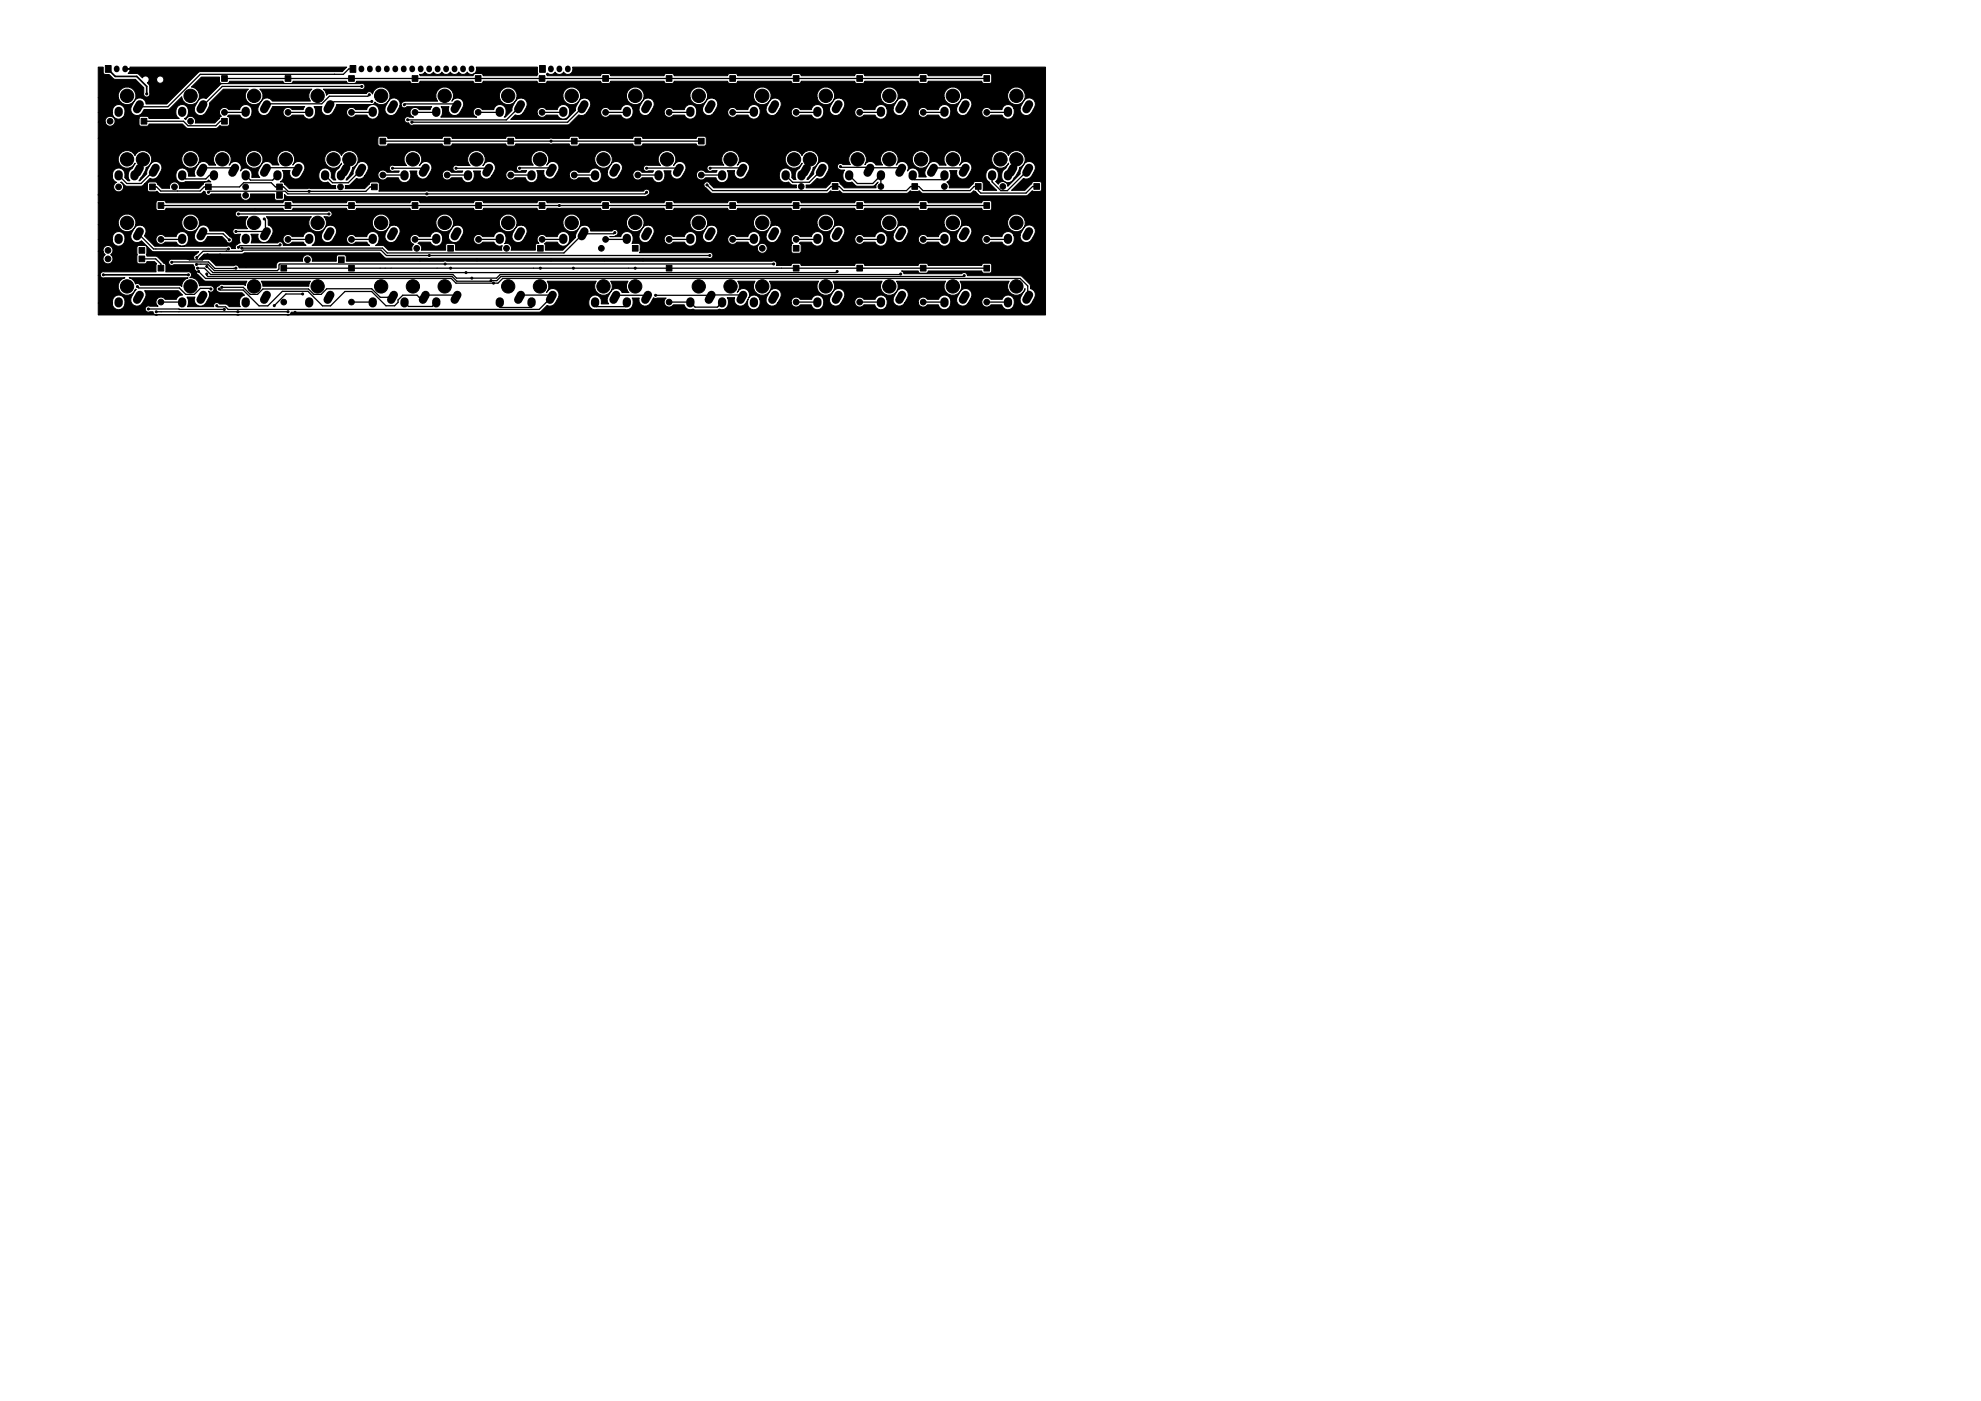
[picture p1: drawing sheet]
<svg xmlns="http://www.w3.org/2000/svg" width="594mm" height="420mm" viewBox="0 0 594 420" stroke-linecap="round" stroke-linejoin="round" font-family="sans-serif">
<g fill="#000" stroke="#000" stroke-width=".3">
<path d="M29.5 20.1h1.4l.2 2 1.6 .2 1.5 1.4 6.4 .1 2.5 2.5v1.7a.95 .95 0 0 0 1 1.1 .95 .95 0 0 0 .8-1.2l-.1-2.3-.6-.8 .5-.7h2.3a1.11 1.11 0 0 0 1.7 .7 1.11 1.11 0 0 0 0-1.8 1.11 1.11 0 0 0-1.7 .7v.4h-2.3a1.1 1.1 0 0 0-.7-1.3 1.1 1.1 0 0 0-1.3 .6l-1.4-1.3-2.9-.1 .4-.4 .2-.6-.1-.2h-1.5v-.3h1.5l.1-.4h65l-1.4 1.4h-42.5l-.6 .2-9.5 9.5h-6.2l-.1-.5a1.88 1.88 0 0 0-1.5-1.3 1.88 1.88 0 0 0-1.9 .9l-1.1 2.3a1.88 1.88 0 0 0 1.3 2 1.88 1.88 0 0 0 2.2-.9l.5-.9h7.5l3.8-3.8v.3a2.67 2.67 0 0 0 2.9 2.1 2.67 2.67 0 0 0 2.4-2.6 2.67 2.67 0 0 0-2.4-2.7l3-3h5.4l.1 1.5 .6 .4h1.9l.4-.6h16.1l.2 .4 .4 .2h1.9l.5-.6h16l.2 .4 .5 .2h1.9l.4-.6h16.1l.1 .4 .5 .2h1.9l.5-.6h15.9l.2 .4 .4 .2h2l.4-.6h16.2l.1 .4 .5 .2h1.9l.5-.6h16l.2 .4 .5 .2h1.9l.4-.6h16.1l.1 .4 .5 .2h1.9l.5-.6h16l.2 .4 .5 .2h1.9l.4-.6h16.1l.1 .4 .5 .2h1.9l.5-.6h16l.2 .4 .5 .2h1.9l.4-.6h16.1l.1 .4 .5 .2h1.9l.5-.6h16l.4 .6h2l.4-.1 .2-.5v-1.9l-.6-.5-2 .1-.4 .6h-16l-.2-.5-.5-.2-1.9 .1-.4 .6h-16.1l-.2-.5-.4-.2-2 .1-.4 .6h-16l-.2-.5-.5-.2-1.9 .1-.4 .6h-16.1l-.2-.5-.4-.2-2 .1-.4 .6h-16l-.2-.5-.5-.2-1.9 .1-.4 .6h-16.1l-.2-.5-.4-.2-2 .1-.4 .6h-16l-.2-.5 .3-.3a1.47 1.47 0 0 0 2.3-.3 1.45 1.45 0 0 0 2.5 0 1.54 1.54 0 0 0 2.1 .5 1.54 1.54 0 0 0 .6-2h141.8v74.4h-284v-3.6h4.2l.1 .7a1.94 1.94 0 0 0 2.4 1.2 1.94 1.94 0 0 0 1.3-2.3 1.94 1.94 0 0 0-2.2-2 1.94 1.94 0 0 0-1.6 2.4h-4.2v-8.3h.6l.7 .8 6.7-.1-.9 .4a2.67 2.67 0 0 0-.1 4.3 2.67 2.67 0 0 0 4.1-1.3l.3 .1a3.6 3.6 0 0 0-1.3 4.3 1.89 1.89 0 0 0 3.1-.2l1.1-2.3-.1-.7-.3-.7h10l1.3 1.3-1.3 .4-.5 .9h-3.4a1.51 1.51 0 0 0-2.3-.3 1.51 1.51 0 0 0 .2 2.3l-2.7-.1a.95 .95 0 0 0-1.1 1.1 .95 .95 0 0 0 1.4 .7h.9v.2a.95 .95 0 0 0 1.5 .6l38.8 .1a.94 .94 0 0 0 1.1-.8h74.4l.6-.2 1.8-1.8a1.86 1.86 0 0 0 2.4-.7l1.1-2.3a1.97 1.97 0 0 0-1.5-2.1 1.97 1.97 0 0 0-2.2 1.2 2.52 2.52 0 0 0 .2-3.4l14.6 .1a2.68 2.68 0 0 0 2.3 4.2 2.68 2.68 0 0 0 2.1-4.3l5.2 .1a2.55 2.55 0 0 0 .3 3.3h-2l-.3-.5a1.88 1.88 0 0 0-3.1 .3l-1.1 2.2v.8l.4 .6h-2.2a1.97 1.97 0 0 0-1.7-2.6 1.97 1.97 0 0 0-2 2.4 1.88 1.88 0 0 0 2.5 1.9l8.7 .1a2.23 2.23 0 0 0 1.8-3.5h2.1l-.1 .3a1.88 1.88 0 0 0 1.3 2 1.88 1.88 0 0 0 2.2-.8l.9-1.6 .4 .2 3.4-.1-.4 .4a1.51 1.51 0 0 0 .4 2.1 1.51 1.51 0 0 0 2.1-.5h3.3v.2a1.91 1.91 0 0 0 2.7 1.1l.6 .2h6.6l.6-.2 .7 .2a2.24 2.24 0 0 0 1.7-3.6h2.2l-.1 .4a1.88 1.88 0 0 0 1.3 2 1.88 1.88 0 0 0 2.2-.8l.7-1.3-.2 .6a1.97 1.97 0 0 0 1.7 2.7 1.97 1.97 0 0 0 2.1-2.4l-.1-.8h1.8l.1 .8a1.88 1.88 0 0 0 1.5 1.3 1.88 1.88 0 0 0 1.9-.9h4.1l.2 .5a1.51 1.51 0 0 0 2.5 0h3.3v.2a1.94 1.94 0 0 0 2.4 1.2 1.94 1.94 0 0 0 1.3-2.3l-.1-.8h1.9v.8a1.88 1.88 0 0 0 1.6 1.3 1.88 1.88 0 0 0 1.8-.9h4.1l.3 .5a1.51 1.51 0 0 0 2.5 0h3.2l.1 .2a1.94 1.94 0 0 0 2.4 1.2 1.94 1.94 0 0 0 1.3-2.3l-.1-.8h1.8l.1 .8a1.88 1.88 0 0 0 1.5 1.3 1.88 1.88 0 0 0 1.9-.9h4.1l.2 .5a1.51 1.51 0 0 0 2.5 0h3.3v.2a1.94 1.94 0 0 0 2.4 1.2 1.94 1.94 0 0 0 1.3-2.3l-.1-.8h1.8l.1 .8a1.88 1.88 0 0 0 1.6 1.3 1.88 1.88 0 0 0 1.8-.9h4.1l.3 .5a1.51 1.51 0 0 0 2.5 0h3.2l.1 .2a1.94 1.94 0 0 0 2.4 1.2 1.94 1.94 0 0 0 1.3-2.3 1.87 1.87 0 0 0-1.5-2 1.87 1.87 0 0 0-2.2 1.3h-3.3a1.51 1.51 0 0 0-1.9-.6 1.51 1.51 0 0 0-.9 1.7h-4.1l1.2-2.3a1.89 1.89 0 0 0-1.3-2 1.89 1.89 0 0 0-2.3 .9l-1.1 2.2h-1.8l-.3-.6a1.85 1.85 0 0 0-3.2 .7h-3.4a1.51 1.51 0 0 0-1.8-.6 1.51 1.51 0 0 0-.9 1.7h-4.1l1.1-2.3a1.89 1.89 0 0 0-1.3-2 1.89 1.89 0 0 0-2.2 .9l-1.1 2.2h-1.8l-.4-.6a1.85 1.85 0 0 0-3.2 .7h-3.3a1.51 1.51 0 0 0-1.9-.6 1.51 1.51 0 0 0-.9 1.7h-4.1l1.2-2.3a1.89 1.89 0 0 0-1.3-2 1.89 1.89 0 0 0-2.3 .9l-1 2.2h-1.9l-.3-.6a1.85 1.85 0 0 0-3.2 .7h-3.4a1.51 1.51 0 0 0-1.8-.6 1.51 1.51 0 0 0-.9 1.7h-4.1l1.1-2.3a1.89 1.89 0 0 0-1.3-2 1.89 1.89 0 0 0-2.2 .9l-1.1 2.2h-1.8l-.4-.6a1.86 1.86 0 0 0-3 .3 1.94 1.94 0 0 0-.8-2.7 1.94 1.94 0 0 0-2.6 .9 2.52 2.52 0 0 0 .1-3.3l5.2 .1a2.68 2.68 0 0 0 2.2 4.2 2.68 2.68 0 0 0 2.2-4.3l14.6 .1a2.68 2.68 0 0 0 2.3 4.2 2.68 2.68 0 0 0 2.1-4.3l14.7 .1a2.68 2.68 0 0 0 2.2 4.2 2.68 2.68 0 0 0 2.2-4.3l14.6 .1a2.68 2.68 0 0 0 2.3 4.2 2.68 2.68 0 0 0 2.1-4.3l14.7 .1a2.67 2.67 0 0 0 1.1 3.9 2.67 2.67 0 0 0 3.7-1.8v.5l-1.5 2.7a1.89 1.89 0 0 0 1.3 2 1.89 1.89 0 0 0 2.2-.8l1.1-2.3a1.83 1.83 0 0 0-1.5-2l-.2-1.4-2.5-2.5h-16.2v-.2a.95 .95 0 0 0-.7-.8 .95 .95 0 0 0-1 .4h-17.4l-.1-.5-.5-.3h5l.1 .4 .5 .2h1.9l.5-.6h16l.4 .6h2l.6-.4v-2.2l-.6-.4h-1.7l-.5 .2-.2 .5h-16l-.4-.6-2-.1-.4 .2-.2 .5h-16.1l-.4-.6-1.9-.1-.5 .2-.2 .5h-16l-.4-.6-2-.1-.4 .2-.2 .5h-4.5a.94 .94 0 0 0-.1-1.1 .94 .94 0 0 0-1.2-.2h-127.6l-.1-1.5-.6-.4-2.1 .2-.2 1.7h-7.3l.1-.1a1.5 1.5 0 0 0-1.6-1.8 1.5 1.5 0 0 0-1.3 1.9l-7.2 .1-.7 .7-.1 1.2h-11.1l-.2-.4a.94 .94 0 0 0-1.4-.2h-5.3l-2-1.9-3-.1 1.4-1.5h11.4l.7-.4h40.6l1.4 1.4 .6 .2 96.8 .2a.95 .95 0 0 0 1.1-1.1 .95 .95 0 0 0-1.4-.7h-20.6l.2-1h35.1a1.51 1.51 0 0 0 2.1 1.1 1.51 1.51 0 0 0 .6-2.3h7.5l.1 2.2 .5 .2h1.7l.5-.2 .2-.5-.1-1.9-.5-.4 .3-.4h3.4l.3 .6a1.96 1.96 0 0 0 2.3 .4 1.96 1.96 0 0 0 1-2.2l-.1-.7h1.9v.7a1.85 1.85 0 0 0 3.2 .7h4.3l.3 .5a1.51 1.51 0 0 0 2.5 0h3.3l.3 .6a1.96 1.96 0 0 0 2.4 .4 1.96 1.96 0 0 0 1-2.2l-.1-.7h1.8l.1 .7a1.85 1.85 0 0 0 3.2 .7h4.3l.2 .5a1.51 1.51 0 0 0 2.5 0h3.4l.3 .6a1.96 1.96 0 0 0 2.3 .4 1.96 1.96 0 0 0 1-2.2l-.1-.7h1.8l.1 .7a1.85 1.85 0 0 0 3.2 .7h4.3l.3 .5a1.51 1.51 0 0 0 2.5 0h3.3l.3 .6a1.96 1.96 0 0 0 2.4 .4 1.96 1.96 0 0 0 1-2.2l-.1-.7h1.8l.1 .7a1.89 1.89 0 0 0 1.6 1.4 1.89 1.89 0 0 0 1.8-1l1.1-2.2a1.89 1.89 0 0 0-1.3-2.1 1.89 1.89 0 0 0-2.2 .9l-1.1 2.3h-1.8l-.4-.6a1.86 1.86 0 0 0-1.9-.6 1.86 1.86 0 0 0-1.3 1.5h-3.3a1.51 1.51 0 0 0-1.9-.6 1.51 1.51 0 0 0-.9 1.7h-4.3l1.4-2.5a1.89 1.89 0 0 0-1.3-2.1 1.89 1.89 0 0 0-2.3 .9l-1.1 2.3h-1.8l-.3-.6a1.86 1.86 0 0 0-1.9-.6 1.86 1.86 0 0 0-1.4 1.5h-3.3a1.51 1.51 0 0 0-1.8-.6 1.51 1.51 0 0 0-.9 1.7h-4.3l1.3-2.5a1.89 1.89 0 0 0-1.3-2.1 1.89 1.89 0 0 0-2.2 .9l-1.1 2.3h-1.8l-.4-.6a1.86 1.86 0 0 0-1.9-.6 1.86 1.86 0 0 0-1.3 1.5h-3.3a1.51 1.51 0 0 0-1.9-.6 1.51 1.51 0 0 0-.9 1.7h-4.3l1.4-2.5a1.89 1.89 0 0 0-1.3-2.1 1.89 1.89 0 0 0-2.3 .9l-1 2.3h-1.9l-.3-.6a1.86 1.86 0 0 0-1.9-.6 1.86 1.86 0 0 0-1.4 1.5h-3.3a1.51 1.51 0 0 0-2.3-.3 1.51 1.51 0 0 0 .1 2.3l-.3 .2-.2 .4h-7.5l-.4-.4a1.51 1.51 0 0 0-1.6 0 1.51 1.51 0 0 0-.7 1.6h-35.1l-.2-1.6-.5-.2h-1.8a2.96 2.96 0 0 0 .3-2.3h1.8l.1 .7a1.85 1.85 0 0 0 3.2 .7h4.3l.2 .5a1.51 1.51 0 0 0 2.5 0h3.4l.3 .6a1.96 1.96 0 0 0 2.3 .4 1.96 1.96 0 0 0 1-2.2l-.1-.7h1.9v.7a1.85 1.85 0 0 0 3.2 .7h4.3l.3 .5a1.51 1.51 0 0 0 2.5 0h3.3l.3 .6a1.96 1.96 0 0 0 2.4 .4 1.96 1.96 0 0 0 1-2.2l-.1-.7h1.8l.1 .7a1.89 1.89 0 0 0 1.6 1.4 1.89 1.89 0 0 0 1.8-1l1.1-2.2a1.89 1.89 0 0 0-1.3-2.1 1.89 1.89 0 0 0-2.2 .9l-1.1 2.3h-1.8l-.4-.6a1.86 1.86 0 0 0-1.9-.6 1.86 1.86 0 0 0-1.3 1.5h-3.3a1.51 1.51 0 0 0-1.9-.6 1.51 1.51 0 0 0-.9 1.7h-4.3l1.4-2.5a1.89 1.89 0 0 0-1.3-2.1 1.89 1.89 0 0 0-2.3 .9l-1 2.3h-1.9l-.3-.6a1.86 1.86 0 0 0-1.9-.6 1.86 1.86 0 0 0-1.4 1.5h-3.3a1.51 1.51 0 0 0-1.8-.6 1.51 1.51 0 0 0-.9 1.7h-4.3l1.3-2.5a1.89 1.89 0 0 0-1.3-2.1 1.89 1.89 0 0 0-2.2 .9l-1.1 2.3h-1.8l-.4-.6a1.86 1.86 0 0 0-1.9-.6 1.86 1.86 0 0 0-1.3 1.5l-3.3-.1h1.1a1.17 1.17 0 0 0 1.1-.7 1.17 1.17 0 0 0-.2-1.2 .94 .94 0 0 0-1.3 .3h-6.5v-.5a1.88 1.88 0 0 0-1.6-1.3 1.88 1.88 0 0 0-1.9 .9l-.8 1.6-.2 1.2-3.8 3.8h-5.3v-1.4l-.2-.5 .5-.5h3.4l.3 .6a1.96 1.96 0 0 0 2.3 .4 1.96 1.96 0 0 0 1-2.2 1.87 1.87 0 0 0-1.6-2 1.87 1.87 0 0 0-2.1 1.6h-3.3a1.51 1.51 0 0 0-2.3-.3 1.51 1.51 0 0 0 .1 2.3h-.6l-.4 .4v1.6h-7.3l.1-.2a1.49 1.49 0 0 0-2.1-1.7 2.88 2.88 0 0 0 .4-2.4h1.8l.1 .7a1.89 1.89 0 0 0 1.6 1.4 1.89 1.89 0 0 0 1.8-1l1.1-2.2a1.89 1.89 0 0 0-1.3-2.1 1.89 1.89 0 0 0-2.2 .9l-1.1 2.3h-1.8l-.4-.6a1.86 1.86 0 0 0-1.9-.6 1.86 1.86 0 0 0-1.3 1.5h-3.3a1.51 1.51 0 0 0-2.3-.3 1.51 1.51 0 0 0 0 2.2 1.51 1.51 0 0 0 2.3-.3h3.3l.3 .6a1.8 1.8 0 0 0 2.2 .5l-.2 .5 .1 .8h-13.9l-.2-1.8-.4-.2h-1.7l-.6 .4-.1 1.6h-7.3a1.44 1.44 0 0 0-1-2l.4-.4h3.4l.3 .6a1.96 1.96 0 0 0 2.3 .4 1.96 1.96 0 0 0 1-2.2l-.1-.7h1.9v.7a1.89 1.89 0 0 0 1.6 1.4 1.89 1.89 0 0 0 1.9-1l1.1-2.2a1.89 1.89 0 0 0-1.3-2.1 1.89 1.89 0 0 0-2.3 .9l-1 2.3h-1.9l-.3-.6a1.86 1.86 0 0 0-1.9-.6 1.86 1.86 0 0 0-1.4 1.5h-3.3a1.51 1.51 0 0 0-2.5-.1 1.51 1.51 0 0 0 .9 2.3 1.42 1.42 0 0 0-.5 1.8h-7.1l-1.5-1.3-2.4-.1 .4-.2a2.86 2.86 0 0 0 .6-2.7h1.8l.1 .7a1.89 1.89 0 0 0 1.6 1.4 1.89 1.89 0 0 0 1.8-1l1.1-2.2a1.89 1.89 0 0 0-1.3-2.1 1.89 1.89 0 0 0-2.2 .9l-1.1 2.3h-1.8l-.4-.6a1.86 1.86 0 0 0-1.9-.6 1.86 1.86 0 0 0-1.3 1.5h-3.3a1.51 1.51 0 0 0-2.3-.3 1.51 1.51 0 0 0 0 2.2 1.51 1.51 0 0 0 2.3-.3h3.3l.8 1h-17.2a2.59 2.59 0 0 0 .9-2.9h1.9v.7a1.89 1.89 0 0 0 1.6 1.4 1.89 1.89 0 0 0 1.9-1l1.1-2.2a1.89 1.89 0 0 0-1.3-2.1 1.89 1.89 0 0 0-2.3 .9l-1 2.3h-1.9l-.3-.6a1.86 1.86 0 0 0-1.9-.6 1.86 1.86 0 0 0-1.4 1.5h-3.3a1.51 1.51 0 0 0-2.2-.3 1.51 1.51 0 0 0 0 2.2 1.51 1.51 0 0 0 2.2-.3h3.4l.8 1h-6.9a.95 .95 0 0 0-.5-1.1 .95 .95 0 0 0-1.2 .4l-7.9-.1a2.87 2.87 0 0 0-.1-2.6h2.2l-.1 .5a1.88 1.88 0 0 0 1.3 2 1.88 1.88 0 0 0 2.2-.9l1.1-2.2a1.83 1.83 0 0 0-1.5-2.1v-1.8l-.5-.7h13.5l-.4 .4a2.68 2.68 0 0 0 1.2 3.9 2.68 2.68 0 0 0 3.7-1.9h13.8l.4 .9a2.68 2.68 0 0 0 2.7 1.2 2.68 2.68 0 0 0 2.1-2.1h13.8l.4 .9a2.68 2.68 0 0 0 2.8 1.2 2.68 2.68 0 0 0 2.1-2.1h13.8l.4 .9a2.68 2.68 0 0 0 2.7 1.2 2.68 2.68 0 0 0 2.1-2.1h13.8l.4 .9a2.68 2.68 0 0 0 2.8 1.2 2.68 2.68 0 0 0 2.1-2.1h13.8l.4 .9a2.68 2.68 0 0 0 2.7 1.2 2.68 2.68 0 0 0 2.1-2.1h13.8l.4 .9a2.68 2.68 0 0 0 2.8 1.2 2.68 2.68 0 0 0 2.1-2.1h13.8l.4 .9a2.68 2.68 0 0 0 2.7 1.2 2.68 2.68 0 0 0 2.1-2.1h13.8l.4 .9a2.68 2.68 0 0 0 2.8 1.2 2.68 2.68 0 0 0 2.1-2.1h13.8l.4 .9a2.68 2.68 0 0 0 2.7 1.2 2.68 2.68 0 0 0 2.1-2.1h13.8l.4 .9a2.68 2.68 0 0 0 2.8 1.2 2.68 2.68 0 0 0 2.1-2.1h13.8l.4 .9a2.68 2.68 0 0 0 4.4 0 2.68 2.68 0 0 0-1.7-4.1 2.68 2.68 0 0 0-3.1 3.2h-13.8v-1.1a2.68 2.68 0 0 0-3.2-2.1 2.68 2.68 0 0 0-2.1 3.2h-13.8v-1.1a2.68 2.68 0 0 0-3.1-2.1 2.68 2.68 0 0 0-2.1 3.2h-13.8v-1.1a2.68 2.68 0 0 0-3.2-2.1 2.68 2.68 0 0 0-2.1 3.2h-13.8v-1.1a2.68 2.68 0 0 0-3.1-2.1 2.68 2.68 0 0 0-2.1 3.2h-13.8v-1.1a2.68 2.68 0 0 0-3.2-2.1 2.68 2.68 0 0 0-2.1 3.2h-13.8v-1.1a2.68 2.68 0 0 0-3.1-2.1 2.68 2.68 0 0 0-2.1 3.2h-13.8v-1.1a2.68 2.68 0 0 0-3.2-2.1 2.68 2.68 0 0 0-2.1 3.2h-13.8v-1.1a2.68 2.68 0 0 0-3.1-2.1 2.68 2.68 0 0 0-2.1 3.2h-13.8v-1.1a2.68 2.68 0 0 0-3.2-2.1 2.68 2.68 0 0 0-2.1 3.2h-13.8v-1.1a2.68 2.68 0 0 0-3.1-2.1 2.68 2.68 0 0 0-2.1 3.2h-13.8v-1.1l-.8-1.3 1.4 .1a.95 .95 0 0 0 1.1-1.1 .95 .95 0 0 0-1.4-.7l-26.5-.1a.95 .95 0 0 0-1.1 1.1 .95 .95 0 0 0 1.4 .7h2.3l-.3 .4a2.55 2.55 0 0 0 .2 3.2l-3.3-.1a.95 .95 0 0 0-1.1 1.1 .95 .95 0 0 0 1.4 .6h1l-.2 .3a2.93 2.93 0 0 0 0 2.4l-.8 .4a.92 .92 0 0 0-.6 1.2h-1.2a.94 .94 0 0 0-1.4-.7h-13.5h.7a2.56 2.56 0 0 0 1.2-3.1h1.9v.7a1.89 1.89 0 0 0 1.6 1.4 1.89 1.89 0 0 0 1.9-1l.5-.9h4.3l1.4 1.6a.95 .95 0 0 0 1.5 0 .95 .95 0 0 0-.5-1.5l-1.8-1.6-4.4-.1a1.86 1.86 0 0 0-1.4-1.8 1.86 1.86 0 0 0-2.1 .9l-1 2.3h-1.9l-.3-.6a1.86 1.86 0 0 0-1.9-.6 1.86 1.86 0 0 0-1.4 1.5h-3.3a1.51 1.51 0 0 0-2.2-.3 1.51 1.51 0 0 0 0 2.2 1.51 1.51 0 0 0 2.2-.3h3.4l.9 1.1 .6 .1h-8l-3.1-3a1.92 1.92 0 0 0-.2-2.9 1.92 1.92 0 0 0-2.8 .5l-1.1 2.3a1.86 1.86 0 0 0 1.1 1.9 1.86 1.86 0 0 0 2.1-.4l3.3 3.2 13.9 .1-1.1 .9a.95 .95 0 0 0-.3 1.3h-6.5a.95 .95 0 0 0-1.1 1.2 .95 .95 0 0 0 1.5 .5h5.9l.4 .7-.1 .5 .4 1.3 2.6 2.4h12.7l-.4 1.3-.7-.3-6.6-.1-.6 .5a1.01 1.01 0 0 0-.9 1.1 1.01 1.01 0 0 0 .9 .9l6.9 .1 .7 .7-.2 .1a2.48 2.48 0 0 0-1 3.4h-3.3l-.9-.8-2.1-.1a.95 .95 0 0 0-1.2-.3 .95 .95 0 0 0-.5 1.2h-7.9l.1-.1a2.88 2.88 0 0 0-.2-2.8h2.4a1.88 1.88 0 0 0 .7 2.5 1.88 1.88 0 0 0 2.6-.7l1.1-2.3-.4-1.3a.99 .99 0 0 0 1.7-.4 .99 .99 0 0 0-1.1-1.2h-3.3a2.53 2.53 0 0 0-2.9-2.4 .94 .94 0 0 0 .5-1.2 .94 .94 0 0 0-1.2-.6h-6.5v-2.2l-.7-.4-1.7-1.8-.6-.3h-2.7l-.1-.4 .1-2.4-.6-.4h-1.7l-.6 .4v4.7l.6 .4h1.7l.4-.1 .2-.5h2.4l.6 .6-.2 .5v1.9h-16a.96 .96 0 0 0-.7 1.1h-.6v-7.2h1.4l.7 1a1.51 1.51 0 0 0-.4 2.2 1.51 1.51 0 0 0 2.3 0 1.51 1.51 0 0 0-.3-2.2 1.51 1.51 0 0 0-.2-2.7 1.51 1.51 0 0 0-2.1 1.7h-1.4v-3.6h4.2l.1 .8a1.94 1.94 0 0 0 2.4 1.2 1.94 1.94 0 0 0 1.3-2.4 1.94 1.94 0 0 0-2.2-2 1.94 1.94 0 0 0-1.6 2.4h-4.2v-4.4h6l.4 .9a2.68 2.68 0 0 0 2.7 1.2 2.68 2.68 0 0 0 2.1-2.1h13.8l.4 .9a2.68 2.68 0 0 0 4.5 0 2.68 2.68 0 0 0-1.7-4.1 2.68 2.68 0 0 0-3.2 3.2h-13.8v-1.1a2.68 2.68 0 0 0-3.1-2.1 2.68 2.68 0 0 0-2.1 3.2h-6v-6.6h17.3v1.9l.6 .4h1.9l.5-.6h35.1l.2 .4 .4 .2h1.9l.5-.6h16l.2 .4 .5 .2h1.9l.4-.6h16.1l.1 .4 .5 .2h1.9l.5-.6h16l.2 .4 .5 .2h1.9l.4-.6h16.1l.1 .4 .5 .2h1.9l.5-.6h16l.2 .4 .5 .2h1.9l.4-.6h16.1l.1 .4 .5 .2h1.9l.5-.6h16l.2 .4 .5 .2h1.9l.4-.6h16.1l.1 .4 .5 .2h1.9l.5-.6h16l.2 .4 .5 .2h1.9l.4-.6h16.1l.1 .4 .5 .2h1.9l.5-.6h16l.4 .6h2l.6-.4v-1.9l-.2-.5-.4-.2-2 .1-.4 .6h-16l-.2-.5-.5-.2-1.9 .1-.4 .6h-16.1l-.2-.5-.4-.2-2 .1-.4 .6h-16l-.2-.5-.5-.2-1.9 .1-.4 .6h-16.1l-.2-.5-.4-.2-2 .1-.4 .6h-16l-.2-.5-.5-.2-1.9 .1-.4 .6h-16.1l-.2-.5-.4-.2-2 .1-.4 .6h-16l-.2-.5-.5-.2-1.9 .1-.4 .6h-16.1l-.2-.5-.4-.2-2 .1-.4 .6h-16l-.2-.5-.5-.2-1.9 .1-.4 .6h-16.1l-.2-.5-.4-.2-2 .1-.4 .6h-16l-.2-.5-.5-.2-1.9 .1-.4 .6h-35.1l-.2-.5-.5-.2-1.9 .1-.4 .6h-17.3v-8h4.2a1.79 1.79 0 0 0 1.3 1.9 1.5 1.5 0 0 0-.6 2.3 1.5 1.5 0 0 0 2.3 0 1.5 1.5 0 0 0-.5-2.3l.2-.1 1 1 .6 .3h4.3l1-.7h.9l.2 2.1 .5 .2h1.7l.5-.2 1.1 .8h11.8l1.2-.8 .4 .2v.4a.95 .95 0 0 0 .7 .7 .95 .95 0 0 0 1-.4l8.9 .1a1.51 1.51 0 0 0 1.5 1.8 1.51 1.51 0 0 0 1.4-1.9h7.2l.1 1.5 .6 .4 2.1-.2 .2-1.6 1 .7h107.1a1.3 1.3 0 0 0 1.2-.8 1.3 1.3 0 0 0-.2-1.3 .94 .94 0 0 0-1.4 .4h-79.4l.2-1.7h97.3l2 2.2 .6 .2h34.3l1.1-.8 .5 .2h1.7l.5-.2 1.1 .8h18.9l1.2-.8 .5 .2h1.7l.5-.2 1.1 .8h14.1l1.1-.8 .6 .2 .9 1.1 .6 .2h13.6l.6-.2 1.3-1.3 .4 .2h1.7l.6-.4 .1-1.9-.2-.5-.5-.2h-1.7l-.4 .2-.2 .6-2.1 1.9h-3.9l3.5-3.6a1.86 1.86 0 0 0 2.5-.7l1.1-2.3a1.89 1.89 0 0 0-1.3-2 1.89 1.89 0 0 0-2.2 .9l-.9 1.5-.2 1.3-3.7 3.7-.2-.8-.5-.5a2.02 2.02 0 0 0 2.7-1.3 5 5 0 0 0 1.5-3 2.64 2.64 0 0 0 1.1-4.3 2.64 2.64 0 0 0-4.4 .7 2.66 2.66 0 0 0-4-1 2.66 2.66 0 0 0 0 4.2 2.66 2.66 0 0 0 4-1l-.8 1.6-.5 .3a2.5 2.5 0 0 0 .3 3.8 1.43 1.43 0 0 0-2 .7l-.8-.9 .1-.1a2.2 2.2 0 0 0 .7-2.6 2.2 2.2 0 0 0-2.5-1.2 2.39 2.39 0 0 0-.2 4.1l.2 .5 2 2h-4.1v-2.3l-.6-.4-1.9 .1-.4 .7-1.3 1.1-5.9-.1a1.45 1.45 0 0 0-.8-1.6 2.48 2.48 0 0 0 .9-3.4h2.2l-.2 .4a1.89 1.89 0 0 0 1.3 2 1.89 1.89 0 0 0 2.3-.8l1.1-2.3a1.95 1.95 0 0 0-1.5-2 1.95 1.95 0 0 0-2.3 1 2.65 2.65 0 0 0-.1-3.6 2.65 2.65 0 0 0-3.7 0 2.65 2.65 0 0 0-.1 3.6h-2.1l-.2-.4a1.88 1.88 0 0 0-3.1 .3l-1.1 2.2 .1 .8 .4 .7h-2.2a1.94 1.94 0 0 0-1-2.5 1.94 1.94 0 0 0-2.5 .7 1.93 1.93 0 0 0-.7-2.7 1.93 1.93 0 0 0-2.7 .9l.6-1.2h4.3a2.68 2.68 0 0 0 4.1 1.7 2.68 2.68 0 0 0 0-4.4 2.68 2.68 0 0 0-4.1 1.7v1h-4.3a2.67 2.67 0 0 0-3.2-3.1 2.67 2.67 0 0 0-1.4 4.3h-2l-.2-.4a1.93 1.93 0 0 0-3.2 .3 2.67 2.67 0 0 0-.3-3.6 2.67 2.67 0 0 0-3.6 0 2.67 2.67 0 0 0-.4 3.6h-2.2l-.2-.2a1 1 0 0 0-1.5 .7 1 1 0 0 0 1.2 1.1h1l-.3 .4a2.16 2.16 0 0 0 0 2.4 2.16 2.16 0 0 0 2.2 .9l.3-.1 1 1 .6 .3h4.6l.6-.3 1-.9a1.47 1.47 0 0 0-.6 1.6h-9.4l-1.4-1.1-.1-.6-.5-.2-1.9 .1-.5 .7-1.3 1.1h-5.9v-.8l1.3-.1 2-1.9 1.4 .2 .6-.4a3.6 3.6 0 0 0 1.2-4.2 1.88 1.88 0 0 0-3.1 .3l-.9 1.5-.2 1.3-1.6 1.6h-.4l.3-.5a5 5 0 0 0 1.5-3 2.64 2.64 0 0 0 1.1-4.3 2.64 2.64 0 0 0-4.4 .7 2.66 2.66 0 0 0-4-1 2.66 2.66 0 0 0 0 4.2 2.66 2.66 0 0 0 4-1l-.8 1.6-.5 .3a2.71 2.71 0 0 0-.5 3h-.7l-.6-.6a1.98 1.98 0 0 0-1.5-2.8 1.98 1.98 0 0 0-2.2 2.4 1.85 1.85 0 0 0 2.7 1.8l1 .8 1.5 .1-.1 .8h-24.7l-1.2-1.1a.95 .95 0 0 0-1.1-.7 .95 .95 0 0 0-.7 1.1h-97.3l-.1-.6-.3-.4h-2l-.4 .1-.2 .6-1.4 1.3h-5.9v-1h1.3l2.1-2.1a1.85 1.85 0 0 0 2.5-.7h3.9l.2 .5a1.51 1.51 0 0 0 2.6 0h3.4v.2a1.94 1.94 0 0 0 2.4 1.2 1.94 1.94 0 0 0 1.3-2.3l-.3-1.1h2.1l-.1 .3a1.88 1.88 0 0 0 1.3 2 1.88 1.88 0 0 0 2.2-.8h4.2l.3 .5a1.51 1.51 0 0 0 2.5 0h3.1v.2a1.94 1.94 0 0 0 2.4 1.2 1.94 1.94 0 0 0 1.4-2.3l-.3-1.1h2.1l-.1 .3a1.88 1.88 0 0 0 1.2 2 1.88 1.88 0 0 0 2.3-.8h4.2l.2 .5a1.51 1.51 0 0 0 2.5 0h3.2v.2a1.94 1.94 0 0 0 2.4 1.2 1.94 1.94 0 0 0 1.3-2.3l-.4-1.2h2.3l-.2 .4a1.88 1.88 0 0 0 1.3 2 1.88 1.88 0 0 0 2.2-.8h4.2l.3 .5a1.51 1.51 0 0 0 2.5 0h3.1v.2a1.94 1.94 0 0 0 2.4 1.2 1.94 1.94 0 0 0 1.4-2.3l-.2-.8h1.9v.8a1.88 1.88 0 0 0 1.6 1.3 1.88 1.88 0 0 0 1.9-.9h4.2l.2 .5a1.51 1.51 0 0 0 2.5 0h3.2v.2a1.94 1.94 0 0 0 2.4 1.2 1.94 1.94 0 0 0 1.3-2.3l-.3-1.2h2.2l-.2 .4a1.88 1.88 0 0 0 1.3 2 1.88 1.88 0 0 0 2.2-.8h4.2l.3 .5a1.51 1.51 0 0 0 2.5 0h3.1v.2a1.94 1.94 0 0 0 2.4 1.2 1.94 1.94 0 0 0 1.4-2.3l-.4-1.2h2.2l-.1 .4a1.88 1.88 0 0 0 1.3 2 1.88 1.88 0 0 0 2.2-.8l1.1-2.3a1.95 1.95 0 0 0-1.5-2 1.95 1.95 0 0 0-2.2 1 2.65 2.65 0 0 0-.2-3.6 2.65 2.65 0 0 0-3.7 0 2.65 2.65 0 0 0-.1 3.6h-4a.95 .95 0 0 0-1.1 1.2 .95 .95 0 0 0 1.6 .5h1.5l-.3 .5h-3.2a1.51 1.51 0 0 0-1.9-.6 1.51 1.51 0 0 0-.9 1.7h-4.2l1.1-2.3a1.97 1.97 0 0 0-1.5-2.1 1.97 1.97 0 0 0-2.2 1.2 2.65 2.65 0 0 0-.1-3.7 2.65 2.65 0 0 0-3.7 0 2.65 2.65 0 0 0-.1 3.7l-4-.1a.96 .96 0 0 0-1.1 1.2 .96 .96 0 0 0 1.5 .5h1.5l-.2 .5h-3.3a1.51 1.51 0 0 0-1.8-.6 1.51 1.51 0 0 0-.9 1.7h-4.2l1.1-2.3a1.89 1.89 0 0 0-1.3-2 1.89 1.89 0 0 0-2.2 .9l-1.1 2.2h-1.9l-.3-.6a1.85 1.85 0 0 0-3.2 .7h-3.2a1.51 1.51 0 0 0-1.9-.6 1.51 1.51 0 0 0-.9 1.7h-4.2l1.1-2.3a1.95 1.95 0 0 0-1.4-2 1.95 1.95 0 0 0-2.3 1l.7-1.2h13.7a2.68 2.68 0 0 0 4.2 1.7 2.68 2.68 0 0 0 0-4.4 2.68 2.68 0 0 0-4.2 1.7v1h-13.7a2.66 2.66 0 0 0-3.3-3.1 2.66 2.66 0 0 0-1.4 4.3h-3.9a.95 .95 0 0 0-1.1 1.2 .95 .95 0 0 0 1.5 .5h1.5l-.2 .5h-3.3a1.51 1.51 0 0 0-1.8-.6 1.51 1.51 0 0 0-.9 1.7h-4.2l1.1-2.3a1.9 1.9 0 0 0-1.5-2 1.9 1.9 0 0 0-2.2 1.1h-.1l.3-.3a2.67 2.67 0 0 0-.5-3.6 2.67 2.67 0 0 0-3.7 .3 2.67 2.67 0 0 0 .1 3.6l-4.1-.1a.95 .95 0 0 0-1.1 1.1 .95 .95 0 0 0 1.4 .7h1.6l-.2 .4h-3.2a1.51 1.51 0 0 0-1.9-.6 1.51 1.51 0 0 0-.9 1.7h-4.2l1.1-2.3a1.9 1.9 0 0 0-1.4-2 1.9 1.9 0 0 0-2.2 1.1h-.2l.4-.3a2.67 2.67 0 0 0-.6-3.6 2.67 2.67 0 0 0-3.6 .3 2.67 2.67 0 0 0 0 3.6l-4-.1a.95 .95 0 0 0-1.1 1.1 .95 .95 0 0 0 1.4 .7h1.5l-.1 .4h-3.5a1.51 1.51 0 0 0-1.9-.6 1.51 1.51 0 0 0-.9 1.7h-3.9l1.1-2.3a1.89 1.89 0 0 0-1.3-2 1.89 1.89 0 0 0-2.2 .9l-.9 1.5-.2 1.3-1.8 1.8h-.4l.5-.7a5 5 0 0 0 1.5-3 2.64 2.64 0 0 0 1-4.3 2.64 2.64 0 0 0-4.3 .7 2.66 2.66 0 0 0-4.1-1 2.66 2.66 0 0 0 0 4.2 2.66 2.66 0 0 0 4.1-1l-.8 1.6-.6 .3a2.69 2.69 0 0 0-.3 3.2h-.6l-.8-.8a1.98 1.98 0 0 0-1.5-2.8 1.98 1.98 0 0 0-2.2 2.4 1.85 1.85 0 0 0 2.7 1.8 2.02 2.02 0 0 0 2.4 1v1h-13.9l-1.5-1.3-.2-.6-1.1-.1a2.5 2.5 0 0 0 .7-3.5h2.3l-.2 .5a1.88 1.88 0 0 0 1.3 2 1.88 1.88 0 0 0 2.2-.8l1.1-2.3a1.94 1.94 0 0 0-1.4-2 1.94 1.94 0 0 0-2.2 1 2.66 2.66 0 0 0-.3-3.7 2.66 2.66 0 0 0-3.6 0 2.66 2.66 0 0 0-.2 3.7h-2l-.2-.4a1.88 1.88 0 0 0-3.1 .3l-1.1 2.2 .1 .8 .5 .8h-2.4a1.95 1.95 0 0 0-.8-2.5 1.95 1.95 0 0 0-2.6 .6 1.94 1.94 0 0 0-.8-2.7 1.94 1.94 0 0 0-2.6 .9l.6-1.2h4.3a2.68 2.68 0 0 0 4.1 1.7 2.68 2.68 0 0 0 0-4.4 2.68 2.68 0 0 0-4.1 1.7v1h-4.3a2.66 2.66 0 0 0-3.3-3.1 2.66 2.66 0 0 0-1.3 4.3h-2l-.2-.4a1.88 1.88 0 0 0-3.2 .3l-1 2.2 .3 1.2h-2.1v-.4a1.94 1.94 0 0 0-2.1-2 1.94 1.94 0 0 0-1.7 2.4 1.91 1.91 0 0 0 1 1.8 1.91 1.91 0 0 0 2-.1h6l.9-.5 .6 .6h-1.8l-.4 .7-1.3 1.2h-5.9a1.5 1.5 0 0 0-1.5-2 1.5 1.5 0 0 0-1.4 2h-2.4l-1.3-1.2-.2-.6-.4-.1h-2l-.4 .6h-.9l1.7-1.7a1.86 1.86 0 0 0 2.5-.7l1.1-2.3a1.89 1.89 0 0 0-1.3-2 1.89 1.89 0 0 0-2.2 .9l-.9 1.5-.2 1.3-2 2h-.3l.5-.9a5 5 0 0 0 1.6-3 2.52 2.52 0 0 0 1.7-2h9l.4 1a2.68 2.68 0 0 0 4.5 0 2.68 2.68 0 0 0-1.7-4.1 2.68 2.68 0 0 0-3.2 3.1h-9v-1a2.65 2.65 0 0 0-2.3-2.2 2.65 2.65 0 0 0-2.7 1.6 2.66 2.66 0 0 0-4.1-1 2.66 2.66 0 0 0 0 4.2 2.66 2.66 0 0 0 4.1-1l-.9 1.6-.5 .3a2.64 2.64 0 0 0-.1 3.4h-.6l-1-1a1.98 1.98 0 0 0-1.6-2.8 1.98 1.98 0 0 0-2.1 2.4h-4.2v-11.3h83.8l.1 1.9 .6 .4h1.9l.4-.6h16.3l.2 .4 .5 .2h1.9l.4-.6h16.1l.1 .4 .5 .2h1.9l.5-.6h16l.2 .4 .5 .2h1.9l.4-.6h16.1l.1 .4 .5 .2h1.9l.5-.6h16l.4 .6h2l.6-.4v-1.9l-.2-.5-.4-.2-2 .1-.4 .6h-16l-.2-.5-.5-.2-1.9 .1-.4 .6h-16.1l-.2-.5-.4-.2-2 .1-.4 .6h-16l-.2-.5-.5-.2-1.9 .1-.4 .6h-16.1l-.2-.5-.4-.2-2 .1-.4 .6h-16.3l-.2-.5-.4-.2-2 .1-.4 .6h-83.8v-4.8h2a1.51 1.51 0 0 0 2.4 .9 1.51 1.51 0 0 0 0-2.5 1.51 1.51 0 0 0-2.4 1v.6h-2v-3h4.2a1.85 1.85 0 0 0 2.7 1.8h5.3v1.9l.6 .5 2-.1 .4-.6h10l1.1 1.1 .6 .2h8.3l1.3-.9 .5 .3 2.1-.2 .2-.5v-1.7l-.2-.4-.4-.2 .4-.4h3.3a1.94 1.94 0 0 0 2.4 1.1 1.94 1.94 0 0 0 1.3-2.3 1.87 1.87 0 0 0-1.7-2 1.87 1.87 0 0 0-2 1.6h-3.3a1.51 1.51 0 0 0-2.3-.3 1.51 1.51 0 0 0 .1 2.3l-.4 .2-.2 .5-1.4 1.3h-5.9l.1-.2a1.5 1.5 0 0 0-1.1-1.8 1.5 1.5 0 0 0-1.8 1l-.4-.3 .5-.3a2.86 2.86 0 0 0 .6-2.7h1.9v.7a1.89 1.89 0 0 0 1.6 1.4 1.89 1.89 0 0 0 1.9-1l.8-1.5 .2-1.3 4.2-4.2h7.5l-.5 .6a2.67 2.67 0 0 0 .6 3.6 2.67 2.67 0 0 0 3.7-.5 2.67 2.67 0 0 0-.4-3.7h15.6l-.5 .6a2.61 2.61 0 0 0 .1 3h-11.5l-.1-.2a1.88 1.88 0 0 0-3.1 .2l-1.1 2.3a1.88 1.88 0 0 0 1.3 2 1.88 1.88 0 0 0 2.2-.9l.9-1.7h9.7l-.5 .9h-3.3a1.51 1.51 0 0 0-2.2-.3 1.51 1.51 0 0 0 0 2.2 1.51 1.51 0 0 0 2.2-.3h3.4l.3 .6a1.96 1.96 0 0 0 2.3 .4 1.96 1.96 0 0 0 1-2.2l-.4-1.3 2.4-.1-.2 .7a1.88 1.88 0 0 0 1.2 2 1.88 1.88 0 0 0 2.3-.9l1-2.4 10.7 .1a1.74 1.74 0 0 0-1.6 1.5h-3.3a1.51 1.51 0 0 0-2.3-.3 1.51 1.51 0 0 0 0 2.2 1.51 1.51 0 0 0 2.3-.3h3.3l.3 .6a1.96 1.96 0 0 0 2.4 .4 1.96 1.96 0 0 0 1-2.2l-.1-.7h1.8l.1 .7a1.89 1.89 0 0 0 1.6 1.4 1.89 1.89 0 0 0 1.8-1l1.1-2.1h.3l.2 .3a.95 .95 0 0 0 1.5 .1h7.5l-.5 .9h-3.3a1.5 1.5 0 0 0-2.4-.1 1.5 1.5 0 0 0 .7 2.3h-1.2a.95 .95 0 0 0-1.5 .7 .95 .95 0 0 0 1.3 1l.1 .4a.93 .93 0 0 0 1.3 .3h46.2l.6-.3 2.8-2.7a1.77 1.77 0 0 0 2.2-.5h4.3l.3 .5a1.51 1.51 0 0 0 2.5 0h3.3l.3 .6a1.96 1.96 0 0 0 2.4 .4 1.96 1.96 0 0 0 1-2.2l-.1-.7h1.8l.1 .7a1.85 1.85 0 0 0 3.2 .7h4.3l.2 .5a1.51 1.51 0 0 0 2.5 0h3.4l.3 .6a1.96 1.96 0 0 0 2.3 .4 1.96 1.96 0 0 0 1-2.2l-.1-.7h1.9v.7a1.85 1.85 0 0 0 3.2 .7h4.3l.2 .5a1.51 1.51 0 0 0 2.6 0h3.3l.3 .6a1.96 1.96 0 0 0 2.4 .4 1.96 1.96 0 0 0 1-2.2l-.1-.7h1.8l.1 .7a1.85 1.85 0 0 0 3.2 .7h4.3l.2 .5a1.51 1.51 0 0 0 2.5 0h3.4l.3 .6a1.96 1.96 0 0 0 2.3 .4 1.96 1.96 0 0 0 1-2.2l-.1-.7h1.9v.7a1.85 1.85 0 0 0 3.2 .7h4.3l.3 .5a1.51 1.51 0 0 0 2.5 0h3.3l.3 .6a1.96 1.96 0 0 0 2.4 .4 1.96 1.96 0 0 0 1-2.2l-.1-.7h1.8l.1 .7a1.85 1.85 0 0 0 3.2 .7h4.3l.2 .5a1.51 1.51 0 0 0 2.5 0h3.4l.3 .6a1.96 1.96 0 0 0 2.3 .4 1.96 1.96 0 0 0 1-2.2l-.1-.7h1.8l.1 .7a1.85 1.85 0 0 0 3.2 .7h4.3l.3 .5a1.51 1.51 0 0 0 2.5 0h3.3l.3 .6a1.96 1.96 0 0 0 2.4 .4 1.96 1.96 0 0 0 1-2.2l-.1-.7h1.8l.1 .7a1.89 1.89 0 0 0 1.6 1.4 1.89 1.89 0 0 0 1.8-1l1.1-2.2a1.89 1.89 0 0 0-1.3-2.1 1.89 1.89 0 0 0-2.2 .9l-1.1 2.3h-1.8l-.4-.6a1.86 1.86 0 0 0-1.9-.6 1.86 1.86 0 0 0-1.3 1.5h-3.3a1.51 1.51 0 0 0-1.9-.6 1.51 1.51 0 0 0-.9 1.7h-4.3l1.4-2.5a1.89 1.89 0 0 0-1.3-2.1 1.89 1.89 0 0 0-2.3 .9l-1.1 2.3h-1.8l-.3-.6a1.86 1.86 0 0 0-1.9-.6 1.86 1.86 0 0 0-1.4 1.5h-3.3a1.51 1.51 0 0 0-1.8-.6 1.51 1.51 0 0 0-.9 1.7h-4.3l1.3-2.5a1.89 1.89 0 0 0-1.3-2.1 1.89 1.89 0 0 0-2.2 .9l-1.1 2.3h-1.8l-.4-.6a1.86 1.86 0 0 0-1.9-.6 1.86 1.86 0 0 0-1.3 1.5h-3.3a1.51 1.51 0 0 0-1.9-.6 1.51 1.51 0 0 0-.9 1.7h-4.3l1.4-2.5a1.89 1.89 0 0 0-1.3-2.1 1.89 1.89 0 0 0-2.3 .9l-1 2.3h-1.9l-.3-.6a1.86 1.86 0 0 0-1.9-.6 1.86 1.86 0 0 0-1.4 1.5h-3.3a1.51 1.51 0 0 0-1.8-.6 1.51 1.51 0 0 0-.9 1.7h-4.3l1.3-2.5a1.89 1.89 0 0 0-1.3-2.1 1.89 1.89 0 0 0-2.2 .9l-1.1 2.3h-1.8l-.4-.6a1.86 1.86 0 0 0-1.9-.6 1.86 1.86 0 0 0-1.3 1.5h-3.3a1.51 1.51 0 0 0-1.9-.6 1.51 1.51 0 0 0-.9 1.7h-4.3l1.4-2.5a1.89 1.89 0 0 0-1.3-2.1 1.89 1.89 0 0 0-2.3 .9l-1 2.3h-1.9l-.3-.6a1.86 1.86 0 0 0-1.9-.6 1.86 1.86 0 0 0-1.4 1.5h-3.3a1.51 1.51 0 0 0-1.8-.6 1.51 1.51 0 0 0-.9 1.7h-4.3l1.3-2.5a1.89 1.89 0 0 0-1.3-2.1 1.89 1.89 0 0 0-2.2 .9l-1.1 2.3h-1.8l-.4-.6a1.86 1.86 0 0 0-1.9-.6 1.86 1.86 0 0 0-1.3 1.5h-3.3a1.51 1.51 0 0 0-1.9-.6 1.51 1.51 0 0 0-.9 1.7h-4.3l1.4-2.5a1.89 1.89 0 0 0-1.3-2.1 1.89 1.89 0 0 0-2.3 .9l-.8 1.6-.2 1.2-2.7 2.7h-16.7l1.3-1.3a1.77 1.77 0 0 0 2.3-.5h4.3l.2 .5a1.51 1.51 0 0 0 2.5 0h3.4l.3 .6a1.96 1.96 0 0 0 2.3 .4 1.96 1.96 0 0 0 1-2.2 1.87 1.87 0 0 0-1.6-2 1.87 1.87 0 0 0-2.1 1.6h-3.3a1.51 1.51 0 0 0-1.8-.6 1.51 1.51 0 0 0-.9 1.7h-4.3l1.3-2.5a1.89 1.89 0 0 0-1.3-2.1 1.89 1.89 0 0 0-2.2 .9l-.9 1.6-.2 1.2-2 2h-.3l.3-.4a2.15 2.15 0 0 0 0-2.4 2.15 2.15 0 0 0-2.2-.9l-.6 .4-.6 1.1h-3.4a1.5 1.5 0 0 0-2.5-.1 1.5 1.5 0 0 0 .8 2.3h-10.8l.3-.4a2.88 2.88 0 0 0-.2-2.7h2.3l-.1 .6a1.88 1.88 0 0 0 1.2 2 1.88 1.88 0 0 0 2.3-.9l1.1-2.2a1.92 1.92 0 0 0-1.4-2.1 1.92 1.92 0 0 0-2.2 .9l.5-1h13.8a2.68 2.68 0 0 0 2.6 2.1 2.68 2.68 0 0 0 2.6-2.1h13.8l.4 .9a2.68 2.68 0 0 0 2.8 1.2 2.68 2.68 0 0 0 2.1-2.1h13.8l.4 .9a2.68 2.68 0 0 0 2.7 1.2 2.68 2.68 0 0 0 2.1-2.1h13.8l.4 .9a2.68 2.68 0 0 0 2.8 1.2 2.68 2.68 0 0 0 2.1-2.1h13.8l.4 .9a2.68 2.68 0 0 0 2.7 1.2 2.68 2.68 0 0 0 2.1-2.1h13.8l.4 .9a2.68 2.68 0 0 0 2.8 1.2 2.68 2.68 0 0 0 2.1-2.1h13.8l.4 .9a2.68 2.68 0 0 0 2.7 1.2 2.68 2.68 0 0 0 2.1-2.1h13.8l.4 .9a2.68 2.68 0 0 0 2.8 1.2 2.68 2.68 0 0 0 2.1-2.1h13.8l.4 .9a2.68 2.68 0 0 0 4.4 0 2.68 2.68 0 0 0-1.7-4.1 2.68 2.68 0 0 0-3.1 3.2h-13.8v-1.1a2.68 2.68 0 0 0-3.2-2.1 2.68 2.68 0 0 0-2.1 3.2h-13.8v-1.1a2.68 2.68 0 0 0-3.1-2.1 2.68 2.68 0 0 0-2.1 3.2h-13.8v-1.1a2.68 2.68 0 0 0-3.2-2.1 2.68 2.68 0 0 0-2.1 3.2h-13.8v-1.1a2.68 2.68 0 0 0-3.1-2.1 2.68 2.68 0 0 0-2.1 3.2h-13.8v-1.1a2.68 2.68 0 0 0-3.2-2.1 2.68 2.68 0 0 0-2.1 3.2h-13.8v-1.1a2.68 2.68 0 0 0-3.1-2.1 2.68 2.68 0 0 0-2.1 3.2h-13.8v-1.1a2.68 2.68 0 0 0-3.2-2.1 2.68 2.68 0 0 0-2.1 3.2h-13.8v-1.1a2.68 2.68 0 0 0-3.1-2.1 2.68 2.68 0 0 0-2.1 3.2h-13.8v-1.1a2.67 2.67 0 0 0-3.7-1.9 2.67 2.67 0 0 0-1.1 4h-9.7l-.8 .3-.4 1h-.3a1.87 1.87 0 0 0-1.2-2.1 1.87 1.87 0 0 0-2.3 .8l-1.1 2.3h-1.8l-1-1.1-.9-.1 .7-.8 .4 .4a2.68 2.68 0 0 0 3.9-1.1 2.68 2.68 0 0 0-1.5-3.7 2.68 2.68 0 0 0-3.5 2 .94 .94 0 0 0-.9-.7 .94 .94 0 0 0-.9 .5h-11.1l-.9 .6-.4-1.3-.5-.6 11.3 .2a.95 .95 0 0 0 1.1-1.1 .95 .95 0 0 0-1.4-.7h-41.3l-.6 .2-4.3 4.3a1.86 1.86 0 0 0-2.5 .7l-1 2.3h-1.9l-.3-.6a1.96 1.96 0 0 0-2.4-.4 1.96 1.96 0 0 0-1 2.1l.1 .8 .9 1h-9l-.2-.4-.5-.2h-1.9l-.4 .6h-5.3l.4-.2a2.2 2.2 0 0 0 .6-2.7 2.2 2.2 0 0 0-2.4-1.2 2.12 2.12 0 0 0-1.3 2.3h-4.2v-4.4h6l.4 .9a2.68 2.68 0 0 0 4.4 0 2.68 2.68 0 0 0-1.7-4.1 2.68 2.68 0 0 0-3.1 3.2h-6zM31.6 19.7h1.7v2h-1.7zM42.3 35.5h1.7v1.7h-1.7zM66.5 35.5h1.7v1.7h-1.7zM66.5 22.7h1.7v1.7h-1.7zM85.5 22.7h1.7v1.7h-1.7zM105 19.7h1.7v2h-1.7zM104.6 22.7h1.7v1.7h-1.7zM123.6 22.7h1.7v1.7h-1.7zM142.5 22.7h1.7v1.7h-1.7zM125.8 22.3a1.37 1.37 0 0 0 1.6-.7 1.45 1.45 0 0 0 2.6 0 1.45 1.45 0 0 0 2.5 0 1.45 1.45 0 0 0 2.6 0 1.45 1.45 0 0 0 2.5 0 1.45 1.45 0 0 0 2.5 0 1.54 1.54 0 0 0 2.1 .5 1.54 1.54 0 0 0 .6-2h18.4v1.6l.2 .5-.3 .5h-16.2l-.2-.5-.5-.2-1.9 .1-.4 .6h-15.9zM161.8 19.7h1.7v2h-1.7z"/>
<path d="M161.7 22.7h1.7v1.7h-1.7zM180.8 22.7h1.7v1.7h-1.7zM199.8 22.7h1.7v1.7h-1.7zM218.9 22.7h1.7v1.7h-1.7zM237.9 22.7h1.7v1.7h-1.7zM257 22.7h1.7v1.7h-1.7zM276 22.7h1.7v1.7h-1.7zM295.1 22.7h1.7v1.7h-1.7zM44.9 55.2h1.7v1.7h-1.7zM61.6 55.2h1.7v1.7h-1.7zM83 55.2h1.7v1.7h-1.7zM83 57.7h1.7v1.7h-1.7z"/>
<path d="M111.4 55.2h1.7v1.7h-1.7zM114 41.5h1.7v1.7h-1.7zM133.3 41.5h1.7v1.7h-1.7zM152.3 41.5h1.7v1.7h-1.7zM171.4 41.5h1.7v1.7h-1.7zM190.4 41.5h1.7v1.7h-1.7zM209.5 41.5h1.7v1.7h-1.7zM249.6 55.1h1.7v1.7h-1.7zM273.5 55.1h1.7v1.7h-1.7zM292.5 55.1h1.7v1.7h-1.7zM310 55.1h1.7v1.7h-1.7zM41.7 74.3h1.7v1.6h-1.7z"/>
<path d="M41.7 76.8h1.7v1.7h-1.7zM47.4 60.8h1.7v1.7h-1.7zM47.4 79.6h1.7v1.7h-1.7zM84.2 79.6h1.7v1.7h-1.7zM85.5 60.8h1.7v1.7h-1.7zM101.5 77h1.7v1.7h-1.7zM104.6 60.8h1.7v1.7h-1.7zM104.6 79.6h1.7v1.7h-1.7zM123.6 60.8h1.7v1.7h-1.7zM134.3 73.6h1.7v1.7h-1.7zM142.7 60.8h1.7v1.7h-1.7zM161.2 73.6h1.7v1.7h-1.7z"/>
<path d="M161.7 60.8h1.7v1.7h-1.7zM180.8 60.8h1.7v1.7h-1.7zM189.7 73.6h1.6v1.7h-1.6zM199.8 60.8h1.7v1.7h-1.7zM218.9 60.8h1.7v1.7h-1.7zM237.9 73.6h1.7v1.7h-1.7zM237.9 60.8h1.7v1.7h-1.7zM257 60.8h1.7v1.7h-1.7zM276 60.8h1.7v1.7h-1.7zM295.1 60.8h1.7v1.7h-1.7zM38.7 83.3l17.7 .1a2.47 2.47 0 0 0-1.9 2.5l-.7-.4-11.8-.1a.95 .95 0 0 0-1.3-.2l-.4-.8-.7-.7zM78.4 84.3h14.7l-.5 1.6-13.8-.1z"/>
<path d="M199.8 79.6h1.7v1.7h-1.7zM237.9 79.6h1.7v1.7h-1.7zM257 79.6h1.7v1.7h-1.7zM276 79.6h1.7v1.7h-1.7zM295.1 79.6h1.7v1.7h-1.7z"/>
<circle cx="30.5" cy="32.2" r=".3"/>
<circle cx="32.7" cy="23.2" r=".3"/>
<circle cx="32.8" cy="26.4" r=".3"/>
<circle cx="33" cy="36.4" r=".85"/>
<circle cx="37.3" cy="25.2" r=".3"/>
<circle cx="38.1" cy="28.7" r="1.99"/>
<circle cx="41" cy="39.2" r=".3"/>
<circle cx="44" cy="28.2" r=".3"/>
<circle cx="45.5" cy="34.4" r=".3"/>
<circle cx="54" cy="24.2" r=".3"/>
<circle cx="57.1" cy="36.4" r=".85"/>
<circle cx="57.1" cy="28.7" r="1.99"/>
<circle cx="61.5" cy="25.7" r=".3"/>
<circle cx="65.2" cy="31.2" r=".3"/>
<circle cx="67.3" cy="33.7" r=".85"/>
<circle cx="74.3" cy="38.2" r=".3"/>
<circle cx="76.2" cy="28.7" r="1.99"/>
<circle cx="76.5" cy="20.9" r=".3"/>
<circle cx="86.4" cy="33.7" r=".85"/>
<circle cx="88" cy="38.2" r=".3"/>
<circle cx="91" cy="28.7" r=".3"/>
<circle cx="95.2" cy="28.7" r="1.99"/>
<circle cx="99.5" cy="27.4" r=".3"/>
<circle cx="102.5" cy="21.2" r=".3"/>
<circle cx="105.4" cy="33.7" r=".85"/>
<circle cx="106" cy="38.2" r=".3"/>
<circle cx="108.5" cy="25.9" r=".3"/>
<circle cx="110.8" cy="28.4" r=".3"/>
<circle cx="111.5" cy="30.4" r=".3"/>
<circle cx="114.3" cy="28.7" r="1.99"/>
<circle cx="121.2" cy="31.4" r=".3"/>
<circle cx="122.2" cy="35.9" r=".3"/>
<circle cx="123.5" cy="36.7" r=".3"/>
<circle cx="124.5" cy="33.7" r=".85"/>
<circle cx="126" cy="38.2" r=".3"/>
<circle cx="133.3" cy="28.7" r="1.99"/>
<circle cx="143.4" cy="33.7" r=".85"/>
<circle cx="145" cy="38.2" r=".3"/>
<circle cx="152.4" cy="28.7" r="1.99"/>
<circle cx="152.5" cy="21.2" r=".3"/>
<circle cx="162.6" cy="33.7" r=".85"/>
<circle cx="171.4" cy="28.7" r="1.99"/>
<circle cx="181.6" cy="33.7" r=".85"/>
<circle cx="184" cy="38.2" r=".3"/>
<circle cx="190.5" cy="21.2" r=".3"/>
<circle cx="190.5" cy="28.7" r="1.99"/>
<circle cx="200.7" cy="33.7" r=".85"/>
<circle cx="203" cy="38.2" r=".3"/>
<circle cx="209.5" cy="28.7" r="1.99"/>
<circle cx="219.7" cy="33.7" r=".85"/>
<circle cx="225" cy="38.2" r=".3"/>
<circle cx="228.5" cy="21.2" r=".3"/>
<circle cx="228.6" cy="28.7" r="1.99"/>
<circle cx="238.8" cy="33.7" r=".85"/>
<circle cx="245" cy="38.2" r=".3"/>
<circle cx="247.6" cy="28.7" r="1.99"/>
<circle cx="257.8" cy="33.7" r=".85"/>
<circle cx="265" cy="38.2" r=".3"/>
<circle cx="266.7" cy="28.7" r="1.99"/>
<circle cx="267" cy="21.2" r=".3"/>
<circle cx="276.9" cy="33.7" r=".85"/>
<circle cx="285" cy="38.2" r=".3"/>
<circle cx="285.7" cy="28.7" r="1.99"/>
<circle cx="295.9" cy="33.7" r=".85"/>
<circle cx="300" cy="38.2" r=".3"/>
<circle cx="304.8" cy="28.7" r="1.99"/>
<circle cx="311" cy="38.2" r=".3"/>
<circle cx="29.7" cy="58.4" r=".3"/>
<circle cx="32.5" cy="40.9" r=".3"/>
<circle cx="35.6" cy="56" r=".85"/>
<circle cx="38.1" cy="47.8" r="1.99"/>
<circle cx="42.9" cy="47.8" r="1.99"/>
<circle cx="52.3" cy="56" r=".85"/>
<circle cx="53" cy="43.7" r=".3"/>
<circle cx="53" cy="59.2" r=".3"/>
<circle cx="57.1" cy="47.8" r="1.99"/>
<circle cx="62.5" cy="57.7" r=".3"/>
<circle cx="66.7" cy="47.8" r="1.99"/>
<circle cx="68.5" cy="59.2" r=".3"/>
<circle cx="73.7" cy="58.6" r=".85"/>
<circle cx="73.7" cy="56" r=".85"/>
<circle cx="76.2" cy="47.8" r="1.99"/>
<circle cx="76.5" cy="59.2" r=".3"/>
<circle cx="85.7" cy="47.8" r="1.99"/>
<circle cx="90.5" cy="59.7" r=".3"/>
<circle cx="92.7" cy="57.4" r=".3"/>
<circle cx="95.5" cy="59.7" r=".3"/>
<circle cx="100" cy="47.8" r="1.99"/>
<circle cx="102.1" cy="56" r=".85"/>
<circle cx="104.8" cy="47.8" r="1.99"/>
<circle cx="114.5" cy="47.7" r=".3"/>
<circle cx="114.8" cy="52.5" r=".85"/>
<circle cx="117.7" cy="50.5" r=".3"/>
<circle cx="123.8" cy="47.8" r="1.99"/>
<circle cx="126" cy="55.7" r=".3"/>
<circle cx="128" cy="58.1" r=".3"/>
<circle cx="134.1" cy="52.5" r=".85"/>
<circle cx="136.8" cy="50.5" r=".3"/>
<circle cx="142.9" cy="47.8" r="1.99"/>
<circle cx="153.2" cy="52.5" r=".85"/>
<circle cx="155.8" cy="50.5" r=".3"/>
<circle cx="161.9" cy="47.8" r="1.99"/>
<circle cx="165.3" cy="42.3" r=".3"/>
<circle cx="166" cy="44.2" r=".3"/>
<circle cx="172.2" cy="52.5" r=".85"/>
<circle cx="179.5" cy="55.7" r=".3"/>
<circle cx="181" cy="47.8" r="1.99"/>
<circle cx="191.3" cy="52.5" r=".85"/>
<circle cx="193.9" cy="57.7" r=".3"/>
<circle cx="193.9" cy="50.5" r=".3"/>
<circle cx="197" cy="45.2" r=".3"/>
<circle cx="200" cy="47.8" r="1.99"/>
<circle cx="210.3" cy="52.5" r=".85"/>
<circle cx="212" cy="55.5" r=".3"/>
<circle cx="213" cy="50.5" r=".3"/>
<circle cx="219.1" cy="47.8" r="1.99"/>
<circle cx="238.1" cy="47.8" r="1.99"/>
<circle cx="240.3" cy="55.9" r=".85"/>
<circle cx="242.9" cy="47.8" r="1.99"/>
<circle cx="252" cy="50" r=".3"/>
<circle cx="257.2" cy="47.8" r="1.99"/>
<circle cx="264.2" cy="55.9" r=".85"/>
<circle cx="266.7" cy="47.8" r="1.99"/>
<circle cx="276.2" cy="47.8" r="1.99"/>
<circle cx="283.2" cy="55.9" r=".85"/>
<circle cx="285.7" cy="47.8" r="1.99"/>
<circle cx="300" cy="47.8" r="1.99"/>
<circle cx="300.7" cy="55.9" r=".85"/>
<circle cx="304.8" cy="47.8" r="1.99"/>
<circle cx="32.4" cy="75.1" r=".85"/>
<circle cx="32.4" cy="77.6" r=".85"/>
<circle cx="32.7" cy="69.7" r=".3"/>
<circle cx="36.5" cy="77.7" r=".3"/>
<circle cx="38.1" cy="66.8" r="1.99"/>
<circle cx="44.5" cy="65.2" r=".3"/>
<circle cx="46.5" cy="73.4" r=".3"/>
<circle cx="47.8" cy="76.6" r=".3"/>
<circle cx="48.3" cy="71.8" r=".85"/>
<circle cx="51.5" cy="78.7" r=".3"/>
<circle cx="52.5" cy="73.4" r=".3"/>
<circle cx="53" cy="76.7" r=".3"/>
<circle cx="53" cy="65.2" r=".3"/>
<circle cx="56.3" cy="77.4" r=".3"/>
<circle cx="57.1" cy="66.8" r="1.99"/>
<circle cx="58.9" cy="79.3" r=".3"/>
<circle cx="59" cy="77.2" r=".3"/>
<circle cx="62" cy="79.9" r=".3"/>
<circle cx="62.2" cy="76.4" r=".3"/>
<circle cx="65.6" cy="71.9" r=".3"/>
<circle cx="66" cy="76.5" r=".3"/>
<circle cx="68.5" cy="64.7" r=".3"/>
<circle cx="68.5" cy="74.7" r=".3"/>
<circle cx="68.8" cy="72" r=".3"/>
<circle cx="70.7" cy="69.4" r=".3"/>
<circle cx="70.8" cy="77.4" r=".3"/>
<circle cx="71.5" cy="64.2" r=".3"/>
<circle cx="71.5" cy="74.2" r=".3"/>
<circle cx="72.5" cy="74.4" r=".3"/>
<circle cx="73.8" cy="79.9" r=".3"/>
<circle cx="76.2" cy="66.8" r="1.99"/>
<circle cx="76.5" cy="62.9" r=".3"/>
<circle cx="79.3" cy="65.7" r=".3"/>
<circle cx="81.5" cy="77.2" r=".3"/>
<circle cx="84" cy="73.4" r=".3"/>
<circle cx="86.4" cy="71.8" r=".85"/>
<circle cx="88.5" cy="77.2" r=".3"/>
<circle cx="92.2" cy="77.9" r=".85"/>
<circle cx="95.2" cy="66.8" r="1.99"/>
<circle cx="95.5" cy="70.7" r=".3"/>
<circle cx="95.5" cy="77.1" r=".3"/>
<circle cx="98.7" cy="64.2" r=".3"/>
<circle cx="105.4" cy="71.8" r=".85"/>
<circle cx="109" cy="76.9" r=".3"/>
<circle cx="109" cy="66.7" r=".3"/>
<circle cx="114.3" cy="66.8" r="1.99"/>
<circle cx="124.5" cy="71.8" r=".85"/>
<circle cx="125" cy="74.5" r=".85"/>
<circle cx="126" cy="77.9" r=".3"/>
<circle cx="126" cy="66.7" r=".3"/>
<circle cx="128.7" cy="76.6" r=".3"/>
<circle cx="133.3" cy="66.8" r="1.99"/>
<circle cx="133.5" cy="79.2" r=".3"/>
<circle cx="143" cy="66.7" r=".3"/>
<circle cx="143" cy="77.9" r=".3"/>
<circle cx="143.5" cy="71.8" r=".85"/>
<circle cx="151.9" cy="74.5" r=".85"/>
<circle cx="152.4" cy="66.8" r="1.99"/>
<circle cx="162.6" cy="71.8" r=".85"/>
<circle cx="163" cy="66.7" r=".3"/>
<circle cx="165.2" cy="77.9" r=".3"/>
<circle cx="167.7" cy="61.6" r=".3"/>
<circle cx="171.4" cy="66.8" r="1.99"/>
<circle cx="179.5" cy="66.7" r=".3"/>
<circle cx="180.3" cy="74.5" r=".85"/>
<circle cx="181.2" cy="77.9" r=".3"/>
<circle cx="181.6" cy="71.8" r=".85"/>
<circle cx="184.4" cy="69.8" r=".3"/>
<circle cx="186.5" cy="66.7" r=".3"/>
<circle cx="190.5" cy="66.8" r="1.99"/>
<circle cx="192.7" cy="77.9" r=".3"/>
<circle cx="200.5" cy="66.7" r=".3"/>
<circle cx="200.7" cy="71.8" r=".85"/>
<circle cx="209.5" cy="66.8" r="1.99"/>
<circle cx="212.9" cy="76.6" r=".3"/>
<circle cx="219.5" cy="66.7" r=".3"/>
<circle cx="219.7" cy="71.8" r=".85"/>
<circle cx="228.6" cy="74.5" r=".85"/>
<circle cx="228.6" cy="66.8" r="1.99"/>
<circle cx="232" cy="79.2" r=".3"/>
<circle cx="238.8" cy="71.8" r=".85"/>
<circle cx="239" cy="66.7" r=".3"/>
<circle cx="247.6" cy="66.8" r="1.99"/>
<circle cx="257.8" cy="71.8" r=".85"/>
<circle cx="259" cy="66.7" r=".3"/>
<circle cx="266.7" cy="66.8" r="1.99"/>
<circle cx="276.9" cy="71.8" r=".85"/>
<circle cx="278.5" cy="66.7" r=".3"/>
<circle cx="285.7" cy="66.8" r="1.99"/>
<circle cx="295.9" cy="71.8" r=".85"/>
<circle cx="297.5" cy="66.7" r=".3"/>
<circle cx="304.8" cy="66.8" r="1.99"/>
<circle cx="312" cy="66.7" r=".3"/>
<circle cx="30.5" cy="86.2" r=".3"/>
<circle cx="31" cy="82.4" r=".3"/>
<circle cx="34" cy="86.2" r=".3"/>
<circle cx="38.1" cy="85.9" r="1.99"/>
<circle cx="41.2" cy="86" r=".3"/>
<circle cx="42" cy="92.4" r=".3"/>
<circle cx="44.5" cy="92.7" r=".3"/>
<circle cx="46.9" cy="93.5" r=".3"/>
<circle cx="48.3" cy="90.6" r=".85"/>
<circle cx="52.1" cy="84.6" r=".3"/>
<circle cx="52.1" cy="88.4" r=".3"/>
<circle cx="52.5" cy="80.7" r=".3"/>
<circle cx="56" cy="80.7" r=".3"/>
<circle cx="56.5" cy="82.4" r=".3"/>
<circle cx="57.1" cy="85.9" r="1.99"/>
<circle cx="58.7" cy="81.6" r=".3"/>
<circle cx="59.3" cy="80.4" r=".3"/>
<circle cx="59.5" cy="81.4" r=".3"/>
<circle cx="61.7" cy="84.9" r=".3"/>
<circle cx="62" cy="82.2" r=".3"/>
<circle cx="63" cy="91.2" r=".3"/>
<circle cx="63.2" cy="86.7" r=".3"/>
<circle cx="65" cy="91.7" r=".3"/>
<circle cx="65.7" cy="86.7" r=".3"/>
<circle cx="66" cy="89.4" r=".3"/>
<circle cx="66.5" cy="86.2" r=".3"/>
<circle cx="67.3" cy="92.8" r=".3"/>
<circle cx="69.5" cy="90.2" r=".3"/>
<circle cx="70.8" cy="80.4" r=".3"/>
<circle cx="71.3" cy="93.5" r=".3"/>
<circle cx="71.6" cy="84.7" r=".3"/>
<circle cx="76.2" cy="85.9" r="1.99"/>
<circle cx="80.5" cy="85.2" r=".3"/>
<circle cx="82.3" cy="91.7" r=".3"/>
<circle cx="85.1" cy="90.6" r=".85"/>
<circle cx="86.4" cy="93.5" r=".3"/>
<circle cx="88.5" cy="93.7" r=".3"/>
<circle cx="88.5" cy="85.2" r=".3"/>
<circle cx="90.7" cy="88.2" r=".3"/>
<circle cx="95.2" cy="85.9" r="1.99"/>
<circle cx="105.4" cy="90.6" r=".85"/>
<circle cx="114.3" cy="85.9" r="1.99"/>
<circle cx="123.8" cy="85.9" r="1.99"/>
<circle cx="133.3" cy="85.9" r="1.99"/>
<circle cx="135.1" cy="80.4" r=".3"/>
<circle cx="139.7" cy="81.8" r=".3"/>
<circle cx="141.5" cy="83.4" r=".3"/>
<circle cx="147.2" cy="84.2" r=".3"/>
<circle cx="148" cy="84.9" r=".3"/>
<circle cx="152.4" cy="85.9" r="1.99"/>
<circle cx="161.9" cy="85.9" r="1.99"/>
<circle cx="162.1" cy="80.4" r=".3"/>
<circle cx="167.5" cy="93.2" r=".3"/>
<circle cx="172" cy="80.4" r=".3"/>
<circle cx="181" cy="85.9" r="1.99"/>
<circle cx="186.5" cy="85.7" r=".3"/>
<circle cx="190.5" cy="85.9" r="1.99"/>
<circle cx="190.5" cy="80.4" r=".3"/>
<circle cx="196.6" cy="88.6" r=".3"/>
<circle cx="198" cy="93.2" r=".3"/>
<circle cx="200.7" cy="90.6" r=".85"/>
<circle cx="209.5" cy="85.9" r="1.99"/>
<circle cx="219.1" cy="85.9" r="1.99"/>
<circle cx="223.5" cy="85.7" r=".3"/>
<circle cx="228.6" cy="85.9" r="1.99"/>
<circle cx="238.8" cy="90.6" r=".85"/>
<circle cx="247.6" cy="85.9" r="1.99"/>
<circle cx="248.5" cy="93.2" r=".3"/>
<circle cx="251.1" cy="81.4" r=".3"/>
<circle cx="257.8" cy="90.6" r=".85"/>
<circle cx="266.7" cy="85.9" r="1.99"/>
<circle cx="270.1" cy="82.2" r=".3"/>
<circle cx="276.9" cy="90.6" r=".85"/>
<circle cx="285.7" cy="85.9" r="1.99"/>
<circle cx="286.3" cy="93.2" r=".3"/>
<circle cx="289.2" cy="82.7" r=".3"/>
<circle cx="295.9" cy="90.6" r=".85"/>
<circle cx="304.8" cy="85.9" r="1.99"/>
<circle cx="311" cy="91.9" r=".3"/>
</g>
<g fill="none" stroke="#000" stroke-width="2.5">
<path d="M35.6 33.2v.6M41.9 31.3l-.8 1.4M54.6 33.2v.6M61 31.3l-.9 1.4M73.7 33.2v.6M80 31.3l-.8 1.4M92.7 33.2v.6M99.1 31.3l-.9 1.4M111.8 33.2v.6M118.1 31.3l-.8 1.4M130.8 33.2v.6M137.2 31.3l-.9 1.4"/>
<path d="M149.9 33.2v.6M156.2 31.3l-.8 1.4M168.9 33.2v.6M175.3 31.3l-.9 1.4M188 33.2v.6M194.3 31.3l-.8 1.4M207 33.2v.6M213.4 31.3l-.9 1.4M226.1 33.2v.6M232.4 31.3l-.8 1.4M245.1 33.2v.6M251.5 31.3l-.9 1.4"/>
<path d="M264.2 33.2v.6M270.5 31.3l-.8 1.4M283.3 33.2l-.1 .6M289.6 31.3l-.9 1.4M302.3 33.2v.6M308.6 31.3l-.8 1.4M35.6 52.3v.6M40.4 52.3l-.1 .6M41.9 50.3l-.8 1.5M46.7 50.3l-.8 1.5M54.6 52.3v.6M61 50.3l-.9 1.5"/>
<path d="M64.2 52.3l-.1 .6M70.5 50.3l-.8 1.5M73.7 52.3v.6M80 50.3l-.8 1.5M83.2 52.3v.6M89.5 50.3l-.8 1.5M97.5 52.3v.6M102.3 52.3l-.1 .6M103.8 50.3l-.8 1.5M108.6 50.3l-.8 1.5M121.3 52.3v.6M127.6 50.3l-.8 1.5"/>
<path d="M140.4 52.3l-.1 .6M146.7 50.3l-.8 1.5M159.4 52.3v.6M165.7 50.3l-.8 1.5M178.5 52.3l-.1 .6M184.8 50.3l-.8 1.5M197.5 52.3v.6M203.8 50.3l-.8 1.5M216.6 52.3l-.1 .6M222.9 50.3l-.8 1.5M235.6 52.3v.6M240.4 52.3l-.1 .6"/>
<path d="M241.9 50.3l-.8 1.5M246.7 50.3l-.8 1.5M254.7 52.3l-.1 .6M261 50.3l-.8 1.5M264.2 52.3v.6M270.5 50.3l-.8 1.5M273.7 52.3v.6M280 50.3l-.8 1.5M283.3 52.3l-.1 .6M289.6 50.3l-.9 1.5M297.5 52.3v.6M302.3 52.3v.6"/>
<path d="M303.8 50.3l-.8 1.5M308.6 50.3l-.8 1.5M35.6 71.3v.6M41.9 69.4l-.8 1.4M54.6 71.3v.6M61 69.4l-.9 1.4M73.7 71.3v.6M80 69.4l-.8 1.4M92.7 71.3v.6M99.1 69.4l-.9 1.4M111.8 71.3v.6M118.1 69.4l-.8 1.4"/>
<path d="M130.8 71.3v.6M137.2 69.4l-.9 1.4M149.9 71.3v.6M156.2 69.4l-.8 1.4M168.9 71.3v.6M175.3 69.4l-.9 1.4M188 71.3v.6M194.3 69.4l-.8 1.4M207 71.3v.6M213.4 69.4l-.9 1.4M226.1 71.3v.6M232.4 69.4l-.8 1.4"/>
<path d="M245.1 71.3v.6M251.5 69.4l-.9 1.4M264.2 71.3v.6M270.5 69.4l-.8 1.4M283.3 71.3l-.1 .6M289.6 69.4l-.9 1.4M302.3 71.3v.6M308.6 69.4l-.8 1.4M35.6 90.4v.6M41.9 88.4l-.8 1.5M54.6 90.4v.6M61 88.4l-.9 1.5"/>
<path d="M73.7 90.4v.6M80 88.4l-.8 1.5M92.7 90.4v.6M99.1 88.4l-.9 1.5M111.8 90.4v.6M118.1 88.4l-.8 1.5M121.3 90.4v.6M127.6 88.4l-.8 1.5M130.8 90.4v.6M137.2 88.4l-.9 1.5M149.9 90.4v.6M156.2 88.4l-.8 1.5"/>
<path d="M159.4 90.4v.6M165.7 88.4l-.8 1.5M178.5 90.4l-.1 .6M184.8 88.4l-.8 1.5M188 90.4v.6M194.3 88.4l-.8 1.5M207 90.4v.6M213.4 88.4l-.9 1.5M216.6 90.4l-.1 .6M222.9 88.4l-.8 1.5M226.1 90.4v.6M232.4 88.4l-.8 1.5"/>
<path d="M245.1 90.4v.6M251.5 88.4l-.9 1.5M264.2 90.4v.6M270.5 88.4l-.8 1.5M283.3 90.4l-.1 .6M289.6 88.4l-.9 1.5M302.3 90.4v.6M308.6 88.4l-.8 1.5"/>
</g>
<g fill="none" stroke="#000" stroke-width="1.7">
<path d="M35 20.5v.3M37.5 20.5v.3M108.4 20.5v.3M110.9 20.5v.3M113.5 20.5v.3M116 20.5v.3M118.5 20.5v.3M121.1 20.5v.3M123.6 20.5v.3M126.2 20.5v.3M128.7 20.5v.3M131.2 20.5v.3"/>
<path d="M133.8 20.5v.3M136.3 20.5v.3M138.9 20.5v.3M141.4 20.5v.3M165.2 20.5v.3M167.7 20.5v.3M170.3 20.5v.3"/>
</g>
<g fill="none" stroke="#000" stroke-width=".38">
<path d="M43.2 36.4h11.8l1.4 1.3h8.3l1.4-1.3h1.2M67.3 23.5h228.6M73.7 33.5l-.2 .2h-6.2M92.7 33.5l-.1 .2h-6.2M105.8 20.7h-1.2l-1.6 1.6h-42.9l-9.8 9.7h-8.8M108.5 25.9h-41.8l-6.1 6.1M110.8 28.4l-.5 .5h-11.5l-2.3 2.2h-15.4l-.9 .9h-.6M111.5 30.4l-11.3 .1-1.5 1.5M111.8 33.5l-.2 .2h-6.2M121.2 31.4l.3-.2h14.4l.9 .8M130.8 33.5l-.1 .2h-6.2M149.9 33.5l-.2 .2h-6.3"/>
<path d="M155.8 32l-3.9 4-29.7-.1M168.9 33.5l-.1 .2h-6.2M174.9 32l-4.7 4.7h-46.7M188 33.5l-.2 .2h-6.2M207 33.5l-.1 .2h-6.2M226.1 33.5l-.2 .2h-6.2M245.1 33.5l-.1 .2h-6.2M264.2 33.5l-.2 .2h-6.2M283.2 33.5l-.1 .2h-6.2M302.3 33.5l-.2 .2h-6.2M45.7 56h1.3l1.2 1.3h11.8l1.3-1.3h10.5l1.3-1.2h8.2l1.3 1.2h2.5l1.3 1.4h23.3l1.3-1.4h1.3M46.3 51.1l-4 3.9h-4.3l-2.4-2.4"/>
<path d="M54.6 52.6l1.1 1.1h6l1.1-1.1h1.4M60.6 51.1h.4l.7-.8h7.5l.9 .8M62.5 57.7l.3-.4h22.7l.8 .8h107.1l.5-.4M73.7 52.6l1.4 1.4h6.7l1.4-1.4M79.6 51.1l.9-.8h8.5l.1 .8M108.2 51.1l-3.8 3.7h-4.7l-2.2-2.2M114.8 52.5l6.5 .1M114.8 42.3h95.5M117.7 50.5h9.3l.6 .6h-.4M134.1 52.5l6.3 .1M136.8 50.5h9.5v.6M153.2 52.5l6.2 .1"/>
<path d="M155.8 50.5l9.3-.2 .2 .3v.5M172.2 52.5l6.3 .1M191.3 52.5l6.2 .1M193.9 50.5l9.1-.1 .4 .7M210.3 52.5l6.3 .1M212 55.5l1.7 1.7h34.3l1.2-1.3h2.5l1.2 1.3h18.9l1.3-1.3h2.4l1.3 1.3h14.1l1.2-1.3h1.3v1.3l.7 .7h13.6l2-2h1.2M213 50.5l9.4-.2 .1 .8M246.3 51.1l-3.6 3.6h-5l-2.1-2.1M252 50l.3 .2h7.4l.9 .9v-.5l.3-.3h9.2v.8M254.7 52.6l2.4 2.4h4.6l2.5-2.4M264.2 52.6v3.3M273.7 52.6v.7l.6 .6h8.9v-1.3"/>
<path d="M279.6 51.1l.2-.8h9.1l.3 .3v.5M308.2 51.1l-6.1 6.1h-2l-2.6-2.7v-1.9M41.5 70.1l4.6 4.6h22.4M42.5 77.6h4.2l1.6 1.6v1.2M48.3 61.6h247.6M51.5 78.7l11-.1 2 1.9h6.2M54.6 71.6l-.1 .2h-6.2M60.6 70.1h6.3l1.9 1.9M62 79.9l1.8 1.9h187M66 76.5l-3.8-.1-1.5 1.5h-3.9l-.5-.5M67.8 75.2l.1 .2M71.5 64.2h27.2"/>
<path d="M79.3 65.7l.3 .3v4.1l-.7-.7h-8.2M84 73.4l-.3 .3h-11.7l-.5 .5M92.7 71.6l-.1 .2h-6.2M111.8 71.6l-.2 .2h-6.2M130.8 71.6l-.1 .2h-6.2M149.9 71.6l-.2 .2h-6.2M168.9 71.6l-.1 .2h-6.2M184.4 69.8l-.4 .3h-9.1l-5.8 5.8h-53l-1.4-1.5h-42.2M188 71.6l-.2 .2h-6.2M207 71.6l-.1 .2h-6.2M212.9 76.6h-97l-1.6-1.6h-41.4l-.3 .4h-11.7l-1.9 1.8M226.1 71.6l-.2 .2h-6.2"/>
<path d="M232 79.2h-148l-.3 .3v1.2l-.5 .5h-18.9l-2-2-3.4 .1M245.1 71.6l-.1 .2h-6.2M264.2 71.6l-.2 .2h-6.2M283.2 71.6l-.1 .2h-6.2M302.3 71.6l-.2 .2h-6.2M41.2 86l.4 .4h12.2l1.9 1.9h2.6l1.8-1.8h3l.2 .2M44.5 92.7l22.8 .1M46.9 93.5h39.5M46.9 93.5h.1M48.3 90.6l6.3 .1M58.7 81.6v.3l3 3 .4-.3 9.5 .1M59.3 80.4h2l1.9 1.9h72.6l1.1 1.1h12l1.1-1.1h119.9l.2-.1"/>
<path d="M59.5 81.4l2.1 2.1h73.7l1.5 1.4h12.5l1.5-1.4h155.1l2.3 2.3v3.4M62 82.2v.4l.3 .3h73.3l1.4 1.4 12-.1 1.2-1.3h138.7l.3-.2M65.7 86.7l.4 .3h6.8l4.8 4.7h2.6l4.4-4.3h7.7l4.3 4.3h2.4l4.3-4.3h8.1l4.2 4.3h2.6l1.1-1v-.8l1.4-1.4h4.3l.6 .7h1.5l.6-.7h8.7l.3 .7M66.5 86.2h6.4l2.2 2.1h2.1l1.7-1.6h13.6l1.6 1.6h2.2l1.7-1.7h13.5l2.5 2.6h3.7M70.7 80.4v.1M85.1 80.4h210.8M90.7 88.2h-5l-3.4 3.5M105.4 90.6l6.4 .1M121.3 90.7l1.2 1.2h7.1l1.2-1.2M149.8 90.6l.2 1.6h9.4v-1.5M155.8 89.1l.6-.6h8.2l.7 .7-3.6 3.6h-93.3l-.8-.8h-2.3l-.3-.3M155.8 89.1v.1"/>
<path d="M178.4 90.6l.1 .9 .4 .5h8.8l.3-.3v-1M184.4 89.2l.5-.6h8.5l.5 .6M196.6 88.6h15.8l.6 .6v-.5l.2-.2h9.3v.7M200.7 90.6h6.2l1.6 1.5h6.6l1.5-1.4M238.8 90.6l6.3 .1M250.8 81.7v.1M251.1 81.4l-.3 .3M257.8 90.6l6.4 .1M276.9 90.6l6.3 .1M295.9 90.6l6.4 .1"/>
</g>
<path d="M32.5 20.7l2.1 2.2h6.4l3 3v2.3M31 82.4h25.5" fill="none" stroke="#000" stroke-width=".51"/>
</svg>
